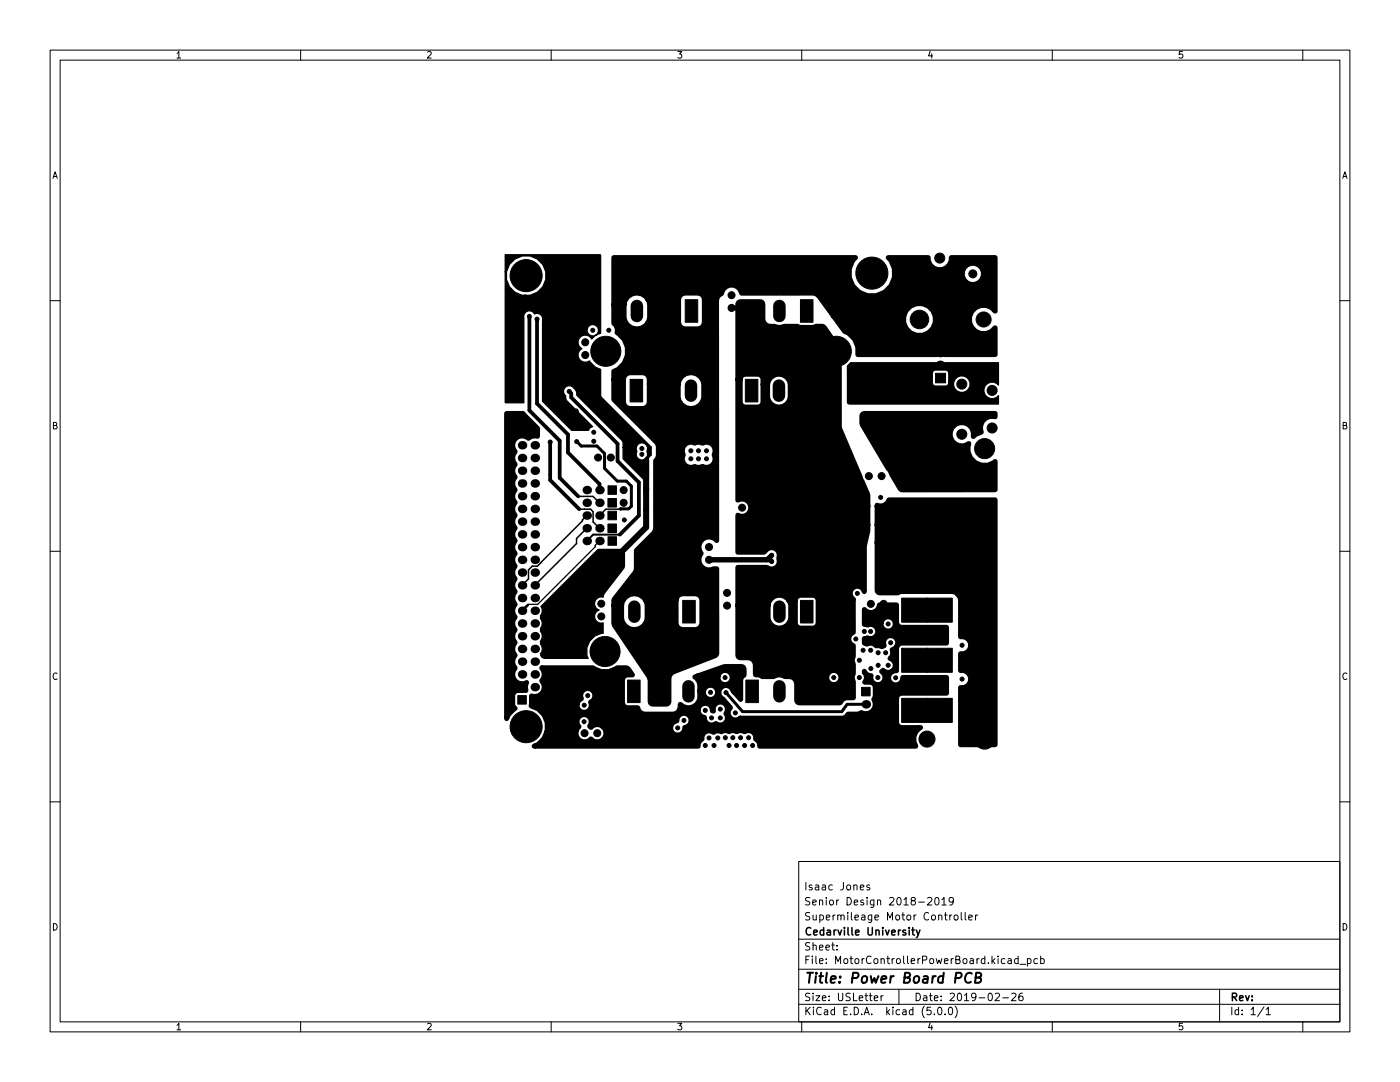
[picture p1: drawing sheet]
<svg xmlns="http://www.w3.org/2000/svg" width="279mm" height="216mm" viewBox="0 0 279 216" stroke-linecap="round" stroke-linejoin="round" font-family="sans-serif">
<defs><g id="words">
<text font-size="2.8" x="160.4" y="196.2">Title: Power Board PCB</text>
<g font-size="2.1">
<text x="160.4" y="177.6">Isaac Jones</text>
<text x="160.4" y="183.6">Supermileage Motor Controller</text>
<text x="160.4" y="180.6">Senior Design 2018-2019</text>
<text x="160.4" y="189.7">Sheet:</text>
<text x="160.4" y="186.7">Cedarville University</text>
<text x="160.4" y="192.4">File: MotorControllerPowerBoard.kicad_pcb</text>
<text x="160.4" y="202.5">KiCad E.D.A. kicad (5.0.0)</text>
<text x="160.4" y="199.7">Size: USLetter</text>
<text x="182.4" y="199.7">Date: 2019-02-26</text>
<text x="245.4" y="199.7">Rev:</text>
<text x="245.4" y="202.5">Id: 1/1</text>
</g>
<g font-size="1.8">
<text x="35" y="11.6">1</text>
<text x="85" y="11.6">2</text>
<text x="135" y="11.6">3</text>
<text x="185" y="11.6">4</text>
<text x="235" y="11.6">5</text>
<text x="10.3" y="35.6">A</text>
<text x="267.7" y="35.6">A</text>
<text x="10.3" y="85.7">B</text>
<text x="267.7" y="85.7">B</text>
<text x="10.3" y="135.6">C</text>
<text x="267.7" y="135.6">C</text>
<text x="10.3" y="185.7">D</text>
<text x="267.7" y="185.7">D</text>
<text x="35" y="205.6">1</text>
<text x="85" y="205.6">2</text>
<text x="135" y="205.6">3</text>
<text x="185" y="205.6">4</text>
<text x="235" y="205.6">5</text>
</g>
</g></defs>
<g fill="none" stroke="#000" stroke-width=".2">
<path d="M10 10h259.4v195.9h-259.4zM12 12h255.4v191.9h-255.4zM60 10v2M110 10v2M160 10v2M210 10v2M260 10v2M10 60h2M267.4 60h2M10 110h2M267.4 110h2M10 160h2"/>
<path d="M267.4 160h2M159.4 171.9h108v32h-108zM171.7 177.1l.7-.2-.1-.3h-.4l-.2 .2 .1 .7h.5M173.5 176.6h-.3l-.2 .2v.2l.5 .2v.3h-.5M185.1 179.2l.6-.1 .3 .4-1 1.1h1M186.8 179.2l.1-.1a.8 .8 0 0 1 .5 .7 .8 .8 0 0 1-.5 .8 1 1 0 0 1-.1-1.4zM188 179.5l.4-.4v1.5M190.3 179.7l-.3 .3h-.3l-.3-.3 .1-.5 .5-.1 .2 .1a.99 .99 0 0 1-.4 1.4h-.3M159.4 197.4h108M159.4 193.4h108M159.4 187.4h108M167 189.4v.2"/>
<path d="M167 188.7v.1M174.5 199.2l.7-.2-.1-.3h-.4l-.2 .2v.7h.6M175.8 198.7v1M176.3 198.7l-.5 .3M179.4 197.4v3M188 180.6h.8M190 182.6l-.5 .3M190.5 182.6h.4l.3 .3v.4l-.3 .3-.4-.1-.1-.2zM191.8 182.1v1.3l.2 .2M192.6 182.1v1.3l.2 .2M193.3 183.1l.7-.2v-.3h-.5l-.2 .2 .1 .7h.6M194.7 182.6v1"/>
<path d="M195.1 182.6l-.4 .3M198.6 198.3l.6-.1 .3 .4-1 1.1h1M200.1 199.1h1.2M201.2 191.4h.6v.9M201.8 191.6l-.5 .1-.2 .2 .2 .4 .5-.1M201.9 198.3l.6-.1 .3 .4-1 1.1h1M203.2 191.4l-.4-.1-.3 .3 .1 .6h.6M203.2 190.8v1.5M203.5 192.4h1.2M204 198.2h-.4a1.01 1.01 0 0 0 0 1.5l.5-.2 .1-.5-.3-.3h-.3l-.3 .3M205 191.4l.5-.1 .3 .3-.2 .6h-.6M205 191.3v1.5"/>
<path d="M207 191.4l-.4-.1-.3 .3 .2 .6h.5M207.7 191.4l.4-.1 .3 .3-.1 .6h-.6M207.7 190.8v1.5M243.4 197.4v6.5M60 203.9v2M110 203.9v2M159.4 200.4h108M160 203.9v2M186.5 202.3v.2M187.3 201h.2a.8 .8 0 0 1 .5 .7 .8 .8 0 0 1-.5 .8 1 1 0 0 1-.2-1.5zM188.6 202.3v.2M189.4 201.1l.2-.1a.8 .8 0 0 1 .5 .7 .8 .8 0 0 1-.5 .8l-.2-.2-.1-.4z"/>
<path d="M190.6 200.8a1.72 1.72 0 0 1 0 2.2M210 203.9v2M252.3 200.9l-1.3 1.9M252.7 201.4l.4-.4v1.5M252.7 202.5h.8M260 203.9v2"/>
</g>
<path d="M123.7 106.7h-5.3l-1.3 1.3M193.9 194.3a.88 .88 0 0 0-1 0 .88 .88 0 0 0-.3 .9 .69 .69 0 0 0 .3 .8 .69 .69 0 0 0 .8-.1M194.7 195.1h.7l.3-.2a.45 .45 0 0 0-.2-.8h-.7l-.2 2 .9-.1a.51 .51 0 0 0 .3-.5 .51 .51 0 0 0-.4-.4" fill="none" stroke="#000" stroke-width=".4"/>
<path d="M115.4 99.1h3l1.2 1.2M107.9 112.2v.1M115.6 101.6h1M116.7 101.6h1.2l.5 .5v2l1.2 1.3M117.1 105.4l-2 2v1.1l-8.4 8.3M117.1 102.9l-.9 .8v.2l-9 9.1h-1l-.7 .7v1.8l-1.3 1.3M123.8 101.6h-2.9l-1.3 1.3M182 185.6h.5M182.2 185.1v1.3l.3 .2M182.9 185.6l.3 1M183.6 185.6l-.5 1.3-.2 .2" fill="none" stroke="#000" stroke-width=".3"/>
<g fill="#000" stroke="#000" stroke-width=".2">
<path d="M136.8 59.8h2.4v4.5h-2.4zM159.7 59.8h2.6v4.5h-2.6zM189.9 53.9h1.5v1.5h-1.5zM187.1 61.9h3.8v3.7h-3.8zM186.7 74.5h2v1.9h-2zM121.3 99.5h1.7v1.7h-1.7zM121.3 96.9h1.7v1.7h-1.7zM125.8 75.7h2.4v4.5h-2.4zM148.8 75.7h2.4v4.5h-2.4zM180 92.8h5v4.9h-5zM180.1 95h.6v.5h-.6zM180.1 93h.6v.6h-.6z"/>
<path d="M180.1 96.9h.6v.6h-.6zM182.4 93h.6v.6h-.6zM182.4 96.9h.6v.6h-.6zM185 92.8h5v4.9h-5zM184.7 95h.6v.5h-.6zM184.7 93h.6v.6h-.6zM184.7 96.9h.6v.6h-.6zM187 93h.6v.6h-.6zM187 96.9h.6v.6h-.6zM189.3 95h.6v.5h-.6zM189.3 93h.6v.6h-.6zM189.3 96.9h.6v.6h-.6z"/>
<path d="M121.3 104.6h1.7v1.7h-1.7zM121.3 102h1.7v1.7h-1.7zM121.3 107.1h1.7v1.7h-1.7zM136.2 119.8h2.6v4.5h-2.6zM159.7 119.8h2.6v4.5h-2.6zM180 102.8h5v4.9h-5zM180.1 119.5h.6v.6h-.6zM182.4 119.5h.6v.6h-.6zM185 102.8h5v4.9h-5zM184.7 119.5h.6v.6h-.6zM187 119.5h.6v.6h-.6zM189.3 119.5h.6v.6h-.6z"/>
<path d="M103.3 138.8h1.7v1.7h-1.7zM172 137.2h1.6v1.7h-1.6zM180 129.4h5v4.8h-5zM180 119.4h5v4.8h-5zM180.1 123.4h.6v.6h-.6zM180.1 121.5h.6v.5h-.6zM182.4 123.4h.6v.6h-.6zM185 129.4h5v4.8h-5zM185 119.4h5v4.8h-5zM184.7 123.4h.6v.6h-.6zM184.7 121.5h.6v.5h-.6zM187 123.4h.6v.6h-.6z"/>
<path d="M189.3 123.4h.6v.6h-.6zM189.3 121.5h.6v.5h-.6zM125.2 135.7h2.6v4.5h-2.6zM148.9 135.7h2.4v4.5h-2.4zM180 139.3h5v4.9h-5zM185 139.3h5v4.9h-5z"/>
<circle cx="102.6" cy="55" r=".4"/>
<circle cx="103.3" cy="53.3" r=".4"/>
<circle cx="103.3" cy="56.7" r=".4"/>
<circle cx="104.8" cy="59.3" r=".4"/>
<circle cx="105" cy="55" r="3.2"/>
<circle cx="105" cy="52.6" r=".4"/>
<circle cx="105" cy="57.4" r=".4"/>
<circle cx="106.7" cy="53.3" r=".4"/>
<circle cx="106.7" cy="56.7" r=".4"/>
<circle cx="107.4" cy="55" r=".4"/>
<circle cx="107.8" cy="59.3" r=".4"/>
<circle cx="146" cy="58.9" r=".7"/>
<circle cx="171.6" cy="54.5" r=".4"/>
<circle cx="172.3" cy="52.8" r=".4"/>
<circle cx="172.3" cy="56.2" r=".4"/>
<circle cx="174" cy="54.5" r="3.2"/>
<circle cx="174" cy="56.9" r=".4"/>
<circle cx="174" cy="52.1" r=".4"/>
<circle cx="175.7" cy="52.8" r=".4"/>
<circle cx="175.7" cy="56.2" r=".4"/>
<circle cx="176.4" cy="54.5" r=".4"/>
<circle cx="187.5" cy="51.5" r="1"/>
<circle cx="187.5" cy="59" r="1"/>
<circle cx="194.1" cy="54.6" r=".8"/>
<circle cx="104.8" cy="61.3" r=".4"/>
<circle cx="105.7" cy="63.1" r=".4"/>
<circle cx="107.2" cy="63.7" r=".4"/>
<circle cx="113.6" cy="78.1" r=".4"/>
<circle cx="116.8" cy="70.8" r=".7"/>
<circle cx="116.8" cy="68.3" r=".7"/>
<circle cx="118.3" cy="65.9" r=".4"/>
<circle cx="120.9" cy="70.1" r="3"/>
<circle cx="121.5" cy="65.9" r=".4"/>
<circle cx="146" cy="61.4" r=".7"/>
<circle cx="166.9" cy="70.1" r="3"/>
<circle cx="178" cy="75.7" r="1.75"/>
<circle cx="181.4" cy="75.7" r="1.75"/>
<circle cx="183.5" cy="63.8" r="1.85"/>
<circle cx="192" cy="76.6" r="1"/>
<circle cx="196.3" cy="63.7" r="1.5"/>
<circle cx="198" cy="77.9" r="1"/>
<circle cx="109.8" cy="88.2" r=".4"/>
<circle cx="113.2" cy="83.7" r=".4"/>
<circle cx="115" cy="82" r=".4"/>
<circle cx="115" cy="83.7" r=".4"/>
<circle cx="115.1" cy="88.1" r=".4"/>
<circle cx="118.5" cy="88" r=".4"/>
<circle cx="118.5" cy="86.3" r=".4"/>
<circle cx="119.4" cy="91.3" r=".7"/>
<circle cx="121.9" cy="91.3" r=".7"/>
<circle cx="124.5" cy="97.8" r=".7"/>
<circle cx="128.1" cy="90.7" r=".4"/>
<circle cx="128.1" cy="89.5" r=".4"/>
<circle cx="128.9" cy="97.4" r=".4"/>
<circle cx="128.9" cy="98.9" r=".4"/>
<circle cx="137.9" cy="89.9" r=".4"/>
<circle cx="137.9" cy="91.5" r=".4"/>
<circle cx="138" cy="84" r=".4"/>
<circle cx="139.3" cy="85.5" r=".4"/>
<circle cx="139.4" cy="91.5" r=".4"/>
<circle cx="139.4" cy="90" r=".4"/>
<circle cx="140.3" cy="84" r=".4"/>
<circle cx="141" cy="90" r=".4"/>
<circle cx="141" cy="91.5" r=".4"/>
<circle cx="148.1" cy="98.8" r=".7"/>
<circle cx="173.4" cy="95" r=".7"/>
<circle cx="175.7" cy="99.2" r=".4"/>
<circle cx="175.9" cy="95" r=".7"/>
<circle cx="178" cy="89.2" r="1.75"/>
<circle cx="181.4" cy="89.2" r="1.75"/>
<circle cx="192" cy="86.6" r="1"/>
<circle cx="196.5" cy="89.5" r="2"/>
<circle cx="198" cy="85.4" r="1"/>
<circle cx="124.5" cy="100.3" r=".7"/>
<circle cx="124.6" cy="103.8" r=".4"/>
<circle cx="128.9" cy="100.3" r=".4"/>
<circle cx="128.9" cy="101.7" r=".4"/>
<circle cx="141.5" cy="111.7" r=".7"/>
<circle cx="141.5" cy="109.2" r=".7"/>
<circle cx="145.1" cy="118.3" r=".7"/>
<circle cx="148.1" cy="101.3" r=".7"/>
<circle cx="154" cy="110.8" r=".4"/>
<circle cx="154" cy="112" r=".4"/>
<circle cx="165.5" cy="103.5" r=".4"/>
<circle cx="165.5" cy="106.5" r=".4"/>
<circle cx="165.5" cy="100.5" r=".4"/>
<circle cx="167.5" cy="102" r=".4"/>
<circle cx="167.5" cy="105" r=".4"/>
<circle cx="169.5" cy="103.5" r=".4"/>
<circle cx="169.5" cy="106.5" r=".4"/>
<circle cx="169.5" cy="100.5" r=".4"/>
<circle cx="171.1" cy="118.4" r=".4"/>
<circle cx="171.7" cy="101" r=".4"/>
<circle cx="172" cy="104.8" r=".4"/>
<circle cx="172.5" cy="106.5" r=".4"/>
<circle cx="173.3" cy="104.8" r=".4"/>
<circle cx="173.3" cy="101" r=".4"/>
<circle cx="175" cy="104.8" r=".4"/>
<circle cx="175" cy="108.2" r=".4"/>
<circle cx="175" cy="101" r=".4"/>
<circle cx="176.2" cy="104.8" r=".4"/>
<circle cx="176.5" cy="101" r=".4"/>
<circle cx="177.5" cy="102.8" r=".4"/>
<circle cx="177.5" cy="106.8" r=".4"/>
<circle cx="180.4" cy="107.2" r=".3"/>
<circle cx="180.4" cy="103.3" r=".3"/>
<circle cx="180.4" cy="105.2" r=".3"/>
<circle cx="182.7" cy="107.2" r=".3"/>
<circle cx="182.7" cy="103.3" r=".3"/>
<circle cx="185" cy="107.2" r=".3"/>
<circle cx="185" cy="103.3" r=".3"/>
<circle cx="185" cy="105.2" r=".3"/>
<circle cx="186.7" cy="111.5" r=".4"/>
<circle cx="187.3" cy="107.2" r=".3"/>
<circle cx="187.3" cy="103.3" r=".3"/>
<circle cx="189.6" cy="107.2" r=".3"/>
<circle cx="189.6" cy="103.3" r=".3"/>
<circle cx="189.6" cy="105.2" r=".3"/>
<circle cx="193" cy="100.7" r=".4"/>
<circle cx="195.5" cy="104.5" r=".4"/>
<circle cx="196.5" cy="116" r="2"/>
<circle cx="196.5" cy="111" r="2"/>
<circle cx="198.2" cy="100.7" r=".4"/>
<circle cx="198.3" cy="108" r=".4"/>
<circle cx="112" cy="130.5" r=".4"/>
<circle cx="112" cy="127.8" r=".4"/>
<circle cx="114.2" cy="129" r=".4"/>
<circle cx="117.3" cy="138.8" r=".4"/>
<circle cx="120" cy="120.5" r=".7"/>
<circle cx="120" cy="123" r=".7"/>
<circle cx="120.7" cy="130" r="3"/>
<circle cx="141.8" cy="138.1" r=".4"/>
<circle cx="144.7" cy="135.2" r=".4"/>
<circle cx="144.9" cy="138.2" r=".4"/>
<circle cx="145.1" cy="120.8" r=".7"/>
<circle cx="146.4" cy="138" r=".4"/>
<circle cx="166.4" cy="135.2" r=".4"/>
<circle cx="166.7" cy="130" r="3"/>
<circle cx="170.8" cy="127.5" r=".4"/>
<circle cx="171.5" cy="135.2" r=".4"/>
<circle cx="171.5" cy="131.8" r=".4"/>
<circle cx="172.3" cy="129.8" r=".4"/>
<circle cx="172.5" cy="126" r=".4"/>
<circle cx="173.7" cy="129.8" r=".4"/>
<circle cx="173.7" cy="126" r=".4"/>
<circle cx="173.8" cy="120.5" r=".7"/>
<circle cx="173.8" cy="133.4" r=".4"/>
<circle cx="175.2" cy="135.2" r=".4"/>
<circle cx="175.3" cy="130.2" r=".4"/>
<circle cx="175.3" cy="132.8" r=".4"/>
<circle cx="176.3" cy="120.5" r=".7"/>
<circle cx="176.7" cy="130.2" r=".4"/>
<circle cx="177.3" cy="132.8" r=".4"/>
<circle cx="177.3" cy="124.5" r=".4"/>
<circle cx="177.7" cy="128.2" r=".4"/>
<circle cx="178.7" cy="135.3" r=".4"/>
<circle cx="180.4" cy="139.8" r=".3"/>
<circle cx="180.4" cy="129.8" r=".3"/>
<circle cx="180.4" cy="131.8" r=".3"/>
<circle cx="180.4" cy="133.7" r=".3"/>
<circle cx="182.7" cy="139.8" r=".3"/>
<circle cx="182.7" cy="129.8" r=".3"/>
<circle cx="182.7" cy="133.7" r=".3"/>
<circle cx="185" cy="139.8" r=".3"/>
<circle cx="185" cy="129.8" r=".3"/>
<circle cx="185" cy="131.8" r=".3"/>
<circle cx="185" cy="133.7" r=".3"/>
<circle cx="187.3" cy="139.8" r=".3"/>
<circle cx="187.3" cy="129.8" r=".3"/>
<circle cx="187.3" cy="133.7" r=".3"/>
<circle cx="189.6" cy="139.8" r=".3"/>
<circle cx="189.6" cy="129.8" r=".3"/>
<circle cx="189.6" cy="131.8" r=".3"/>
<circle cx="189.6" cy="133.7" r=".3"/>
<circle cx="192" cy="135.5" r=".4"/>
<circle cx="192" cy="128.8" r=".4"/>
<circle cx="102.6" cy="145" r=".4"/>
<circle cx="103.3" cy="146.7" r=".4"/>
<circle cx="103.3" cy="143.3" r=".4"/>
<circle cx="105" cy="145" r="3.2"/>
<circle cx="105" cy="142.6" r=".4"/>
<circle cx="105" cy="147.4" r=".4"/>
<circle cx="106.7" cy="146.7" r=".4"/>
<circle cx="106.7" cy="143.3" r=".4"/>
<circle cx="107.4" cy="145" r=".4"/>
<circle cx="116.6" cy="144" r=".4"/>
<circle cx="116.6" cy="140.7" r=".4"/>
<circle cx="116.7" cy="146.3" r=".7"/>
<circle cx="119.2" cy="146.3" r=".7"/>
<circle cx="135.3" cy="145.2" r=".4"/>
<circle cx="136.5" cy="143.8" r=".4"/>
<circle cx="140.8" cy="148.8" r=".4"/>
<circle cx="140.8" cy="141.8" r=".4"/>
<circle cx="141.5" cy="147.2" r=".4"/>
<circle cx="142" cy="143.2" r=".4"/>
<circle cx="142.5" cy="148.8" r=".4"/>
<circle cx="143.2" cy="147.2" r=".4"/>
<circle cx="143.7" cy="141.5" r=".4"/>
<circle cx="143.7" cy="143.2" r=".4"/>
<circle cx="144.7" cy="147.2" r=".4"/>
<circle cx="145.5" cy="148.8" r=".4"/>
<circle cx="146.2" cy="147.2" r=".4"/>
<circle cx="146.7" cy="142.3" r=".4"/>
<circle cx="147" cy="148.8" r=".4"/>
<circle cx="147.8" cy="147.2" r=".4"/>
<circle cx="148.6" cy="148.8" r=".4"/>
<circle cx="149.4" cy="147.2" r=".4"/>
<circle cx="150.2" cy="148.8" r=".4"/>
<circle cx="180.4" cy="141.8" r=".3"/>
<circle cx="180.4" cy="143.7" r=".3"/>
<circle cx="182.7" cy="143.7" r=".3"/>
<circle cx="185" cy="147.5" r="1.6"/>
<circle cx="185" cy="141.8" r=".3"/>
<circle cx="185" cy="143.7" r=".3"/>
<circle cx="187.3" cy="143.7" r=".3"/>
<circle cx="189.6" cy="141.8" r=".3"/>
<circle cx="189.6" cy="143.7" r=".3"/>
<circle cx="196.5" cy="147.5" r="2"/>
</g>
<g fill="#000">
<circle cx="104.2" cy="99" r=".85"/>
<circle cx="104.2" cy="96.5" r=".85"/>
<circle cx="104.2" cy="88.8" r=".85"/>
<circle cx="104.2" cy="86.3" r=".85"/>
<circle cx="104.2" cy="93.9" r=".85"/>
<circle cx="104.2" cy="91.4" r=".85"/>
<circle cx="106.7" cy="93.9" r=".85"/>
<circle cx="106.7" cy="99" r=".85"/>
<circle cx="106.7" cy="96.5" r=".85"/>
<circle cx="106.7" cy="86.3" r=".85"/>
<circle cx="106.7" cy="91.4" r=".85"/>
<circle cx="106.7" cy="88.8" r=".85"/>
<circle cx="117.1" cy="97.8" r=".85"/>
<circle cx="119.6" cy="97.8" r=".85"/>
<circle cx="104.2" cy="119.3" r=".85"/>
<circle cx="104.2" cy="114.2" r=".85"/>
<circle cx="104.2" cy="111.7" r=".85"/>
<circle cx="104.2" cy="109.2" r=".85"/>
<circle cx="104.2" cy="116.8" r=".85"/>
<circle cx="104.2" cy="106.6" r=".85"/>
<circle cx="104.2" cy="104.1" r=".85"/>
<circle cx="104.2" cy="101.5" r=".85"/>
<circle cx="106.7" cy="109.2" r=".85"/>
<circle cx="106.7" cy="104.1" r=".85"/>
<circle cx="106.7" cy="116.8" r=".85"/>
<circle cx="106.7" cy="114.2" r=".85"/>
<circle cx="106.7" cy="111.7" r=".85"/>
<circle cx="106.7" cy="101.5" r=".85"/>
<circle cx="106.7" cy="119.3" r=".85"/>
<circle cx="106.7" cy="106.6" r=".85"/>
<circle cx="117.1" cy="105.4" r=".85"/>
<circle cx="117.1" cy="100.3" r=".85"/>
<circle cx="117.1" cy="102.9" r=".85"/>
<circle cx="117.1" cy="108" r=".85"/>
<circle cx="119.6" cy="100.3" r=".85"/>
<circle cx="119.6" cy="105.4" r=".85"/>
<circle cx="119.6" cy="102.9" r=".85"/>
<circle cx="119.6" cy="108" r=".85"/>
<circle cx="104.2" cy="134.6" r=".85"/>
<circle cx="104.2" cy="126.9" r=".85"/>
<circle cx="104.2" cy="121.9" r=".85"/>
<circle cx="104.2" cy="132" r=".85"/>
<circle cx="104.2" cy="137.1" r=".85"/>
<circle cx="104.2" cy="129.5" r=".85"/>
<circle cx="104.2" cy="124.4" r=".85"/>
<circle cx="106.7" cy="124.4" r=".85"/>
<circle cx="106.7" cy="126.9" r=".85"/>
<circle cx="106.7" cy="121.9" r=".85"/>
<circle cx="106.7" cy="139.6" r=".85"/>
<circle cx="106.7" cy="132" r=".85"/>
<circle cx="106.7" cy="129.5" r=".85"/>
<circle cx="106.7" cy="137.1" r=".85"/>
<circle cx="106.7" cy="134.6" r=".85"/>
<circle cx="172.8" cy="140.5" r=".85"/>
<circle cx="172.8" cy="143.1" r=".85"/>
</g>
<g fill="none" stroke="#000" stroke-width="2.5">
<path d="M127.1 61.1v2M132.5 76.9v2M132.5 61.1v2M137.9 76.9v2M150.1 61.1v2M155.5 76.9v2M155.6 61.1v2M160.9 76.9v2M126.6 121.1v2M131.9 136.9v2M132.1 121.1v2M137.4 136.9v2"/>
<path d="M150.1 121.1v2M155.6 121.1v2M155.6 136.9v2M161 136.9v2"/>
</g>
<path d="M187.7 72.9h.1M187.7 70.4h.1" fill="none" stroke="#000" stroke-width="1.9"/>
<path d="M116 75.5h-5v6l2.2 2.2M128.9 91.9v13.3l-5.5 5.6h-2.6" fill="none" stroke="#000" stroke-width="1.2"/>
<path d="M116 75.5l13.8 13.8v1.4l-.9 .8M115.1 88.1l.9 .9h3.1l1.5 1.5v2.9l2.6 2.6h1.8l1 1v4l-.5 .5h-1.6M123.9 101.5h.1M123.9 101.5l-.1 .1M144.9 138.2l3.3 3.8h19.8l1.1-1.5h3.7" fill="none" stroke="#000" stroke-width=".6"/>
<path d="M109.8 88.2h.1M116.6 101.6h.1M119.6 108l-.8 .8v.3l-11.5 11.5h-1.8l-.1 .1" fill="none" stroke="#000" stroke-width=".25"/>
<path d="M105.7 63.1v18.8l6 6.1v7.4l3.7 3.7M107.2 63.7v16.8l6.2 6.2v3.6l6.2 6.3v1.2M113.6 78.1l.4 .4v.8l9.2 9.2v3.5l4.3 4.2v6.7l-3.8 3.8M109.8 88.2v7.6l5.8 5.8" fill="none" stroke="#000" stroke-width=".75"/>
<path d="M105.4 120.7l-1.2 1.2" fill="none" stroke="#000" stroke-width=".5"/>
<path d="M146 61.4h3.5l.6 .7M141.5 111.7h12.2l.3 .3M154 110.8l-.9 .9" fill="none" stroke="#000" stroke-width="1"/>
<path d="M122.5 51.4h48.2a4.5 4.5 0 0 0 1.7 7.4 4.5 4.5 0 0 0 6.1-4.6h13.5a2.14 2.14 0 0 0 2.6 2.6 2.14 2.14 0 0 0 1.3-3.3 2.14 2.14 0 0 0-3.5 0l-.4 .7h-13.5v-.6l-.7-1.6-.5-.6h8a2.3 2.3 0 0 0 2.3 2.4 2.3 2.3 0 0 0 2.3-2.4h8.7v10.7a2.84 2.84 0 0 0-4.2-.5 2.84 2.84 0 0 0 0 4.3 2.84 2.84 0 0 0 4.2-.5v5.3l-10.6-.1-16.8 .1a4.1 4.1 0 0 0-2.6-4.6l-2.2-3h13.9a3.2 3.2 0 0 0 3.8 3.8 3.2 3.2 0 0 0 2.1-4.9 3.2 3.2 0 0 0-5.4 0l-.5 1.1h-13.9l-2.9-4-.7-.5-14.8-.1a2.03 2.03 0 0 0-2-1.6 2.03 2.03 0 0 0-2 1.7l-.6 .4-.4 1v47.9a2.01 2.01 0 0 0-2.8-.3 2.01 2.01 0 0 0-.3 2.8 2 2 0 0 0 0 2.6 2 2 0 0 0 2.5 .5h.6v17.1l-.3 .2-8.2 3.2-.6 .4-.4 1v4.6a.53 .53 0 0 1-.5 .5h-2.7a.53 .53 0 0 1-.5-.5v-4.2l-.2-.7-7-10.3-.1-.4v-3.6h1.6v2.5a2.56 2.56 0 0 0 2.5 2.4 2.56 2.56 0 0 0 2.6-2.4v-2.5l-.4-1h6.1v4.5a1.33 1.33 0 0 0 1.3 1.3h2.6a1.33 1.33 0 0 0 1.3-1.3v-4.5a1.33 1.33 0 0 0-1.3-1.3h-2.6a1.33 1.33 0 0 0-1.3 1.3h-6.1a2.54 2.54 0 0 0-2.7-1.3 2.54 2.54 0 0 0-2 2.3h-1.6v-1.1l4.4-5.7 .1-4.2 3.2-3.1a1.73 1.73 0 0 0 .6-1.7v-13.1a2.6 2.6 0 0 0 .6-2.3h4.8v.7l.2 .4a1.69 1.69 0 0 0 .2 2.1 1.69 1.69 0 0 0 2 .3l.5 .2h.6l.5-.2a1.7 1.7 0 0 0 2-.3 1.7 1.7 0 0 0 .3-2.1 1.7 1.7 0 0 0-.3-2 1.7 1.7 0 0 0-2-.3l-.5-.1h-.6l-.5 .1a1.69 1.69 0 0 0-2.4 1.2h-4.8v-.3a1.53 1.53 0 0 0-.6-1.2l-8.3-8.4v-4h1.9v4.5a1.33 1.33 0 0 0 1.4 1.3h2.4a1.33 1.33 0 0 0 1.4-1.3v-3.5h5.7v2.5a2.56 2.56 0 0 0 2.6 2.3 2.56 2.56 0 0 0 2.6-2.3v-2.5a2.56 2.56 0 0 0-2.6-2.4 2.56 2.56 0 0 0-2.6 2.4h-5.7a1.8 1.8 0 0 0-.8-2.2l-3-.1a1.33 1.33 0 0 0-1.4 1.3h-1.9v-1.6a4.3 4.3 0 0 0 2.8-3.7 4.3 4.3 0 0 0-2.2-4 1.64 1.64 0 0 0-.6-1.9v-3.7h2v2.5a2.56 2.56 0 0 0 2.6 2.4 2.56 2.56 0 0 0 2.5-2.4v-2.5l-.3-1h6.1v4.5a1.33 1.33 0 0 0 1.4 1.3h2.4a1.33 1.33 0 0 0 1.4-1.3v-4.5a1.33 1.33 0 0 0-1.4-1.3h-2.4a1.33 1.33 0 0 0-1.4 1.3h-6.1a2.54 2.54 0 0 0-2.7-1.3 2.54 2.54 0 0 0-2.1 2.3h-2zM147.4 60.4l.4-.2h3.9a.53 .53 0 0 1 .5 .5v2.9a1.52 1.52 0 0 0 1.5 1.5h.9a2.12 2.12 0 0 0 1.9 0h2.6l.6 .2h2.6a2.32 2.32 0 0 1 2.2 .1l1.5 2.1 1.5 5 .1 13 5.6 13.4v6.9l-.7 3.3v9a1.43 1.43 0 0 0-2.3-.9 1.43 1.43 0 0 0 .2 2.4l-.1 6.6a1.39 1.39 0 0 0-.9 1.3 1.39 1.39 0 0 0 .9 1.3v2.2l-.2 .5v.5l.2 .5v1.9a1.43 1.43 0 0 0 0 1.6v3.2h-1.2a1.25 1.25 0 0 0-1.1 .6l-.3 .4h-8.2a.53 .53 0 0 1-.5-.5v-3.2a1.52 1.52 0 0 0-1.5-1.5l-.9-.1h8.4a1.44 1.44 0 0 0 1.7 1.7 1.44 1.44 0 0 0 .9-2.2 1.44 1.44 0 0 0-2.4 0l-.2 .5h-8.4a2.05 2.05 0 0 0-2.2 .1h-2.3a1.31 1.31 0 0 0-1.3-.3v-1.9a1.52 1.52 0 0 0-1.6-1.6h-1.4a.53 .53 0 0 1-.6-.5v-9.9h6.1v2.5a2.27 2.27 0 0 0 2.2 2.1 2.27 2.27 0 0 0 2.3-2.1v-2.5l-.1-.6-.3-.4h1.3v4.5a1.03 1.03 0 0 0 1 1h2.6a1.03 1.03 0 0 0 1-1v-4.5a1.03 1.03 0 0 0-1-1h-2.6a1.03 1.03 0 0 0-1 1h-1.3a2.24 2.24 0 0 0-2.4-1 2.24 2.24 0 0 0-1.7 2h-6.1v-7.6h5.8a1.58 1.58 0 0 0 1.9 .1 1.58 1.58 0 0 0 .5-1.9 1.59 1.59 0 0 0-.9-2 1.59 1.59 0 0 0-2 .8h-5.3v-7.4a1.73 1.73 0 0 0 2.6-1.5 1.73 1.73 0 0 0-2.6-1.5v-24.1h.5v4.5a1.03 1.03 0 0 0 1.1 1h2.4a1.03 1.03 0 0 0 1.1-1v-3.5h.9v2.5a2.27 2.27 0 0 0 2.3 2 2.27 2.27 0 0 0 2.2-2v-2.5a2.27 2.27 0 0 0-2.2-2.1 2.27 2.27 0 0 0-2.3 2.1h-.9v-1a1.03 1.03 0 0 0-1.1-1h-2.4a1.03 1.03 0 0 0-1.1 1h-.5v-15zM101.1 82.5h3.3l2.9 3v1.6a1.91 1.91 0 0 0-1.8 .4 1.88 1.88 0 0 0-2.6 0 1.88 1.88 0 0 0-.1 2.6 1.84 1.84 0 0 0 0 2.6 1.84 1.84 0 0 0 0 2.5 1.84 1.84 0 0 0 0 2.5 1.84 1.84 0 0 0 0 2.6 1.84 1.84 0 0 0 0 2.5 1.84 1.84 0 0 0 0 2.6 1.84 1.84 0 0 0 0 2.5 1.84 1.84 0 0 0 0 2.5 1.84 1.84 0 0 0 0 2.6 1.84 1.84 0 0 0 0 2.5 1.84 1.84 0 0 0 0 2.6 1.84 1.84 0 0 0 0 2.5 1.84 1.84 0 0 0 0 2.5 1.84 1.84 0 0 0 0 2.6 1.84 1.84 0 0 0 0 2.5 1.84 1.84 0 0 0 0 2.6 1.84 1.84 0 0 0 0 2.5 1.87 1.87 0 0 0-.1 2.4 1.87 1.87 0 0 0 2.4 .5l-.3 .9 .2 .7h-1.7a1.03 1.03 0 0 0-1 1v1.7l.1 .4 .4 .5-1.4 1.2-.3 .8zM172.2 82.7l.3-.2h26.1v.7a2.28 2.28 0 0 0-2.3 .6 2.28 2.28 0 0 0-.4 2.4l-1.3 .5-.3 .4a2.34 2.34 0 0 0-2.5-2.8 2.34 2.34 0 0 0-2 3.1 2.34 2.34 0 0 0 3.5 1.1 3.3 3.3 0 0 0 1.3 3.8 3.3 3.3 0 0 0 4-.2v5.6h-18.7l-.3-.2-1.7-2.9-.3-.7-.3-.4-5.2-8.7-.1-1.8zM108.2 133.2h10.1l.2 .2a4 4 0 0 0 4.7-.2l2 .1 1 1.4h-1.3l-.6 .6-.1 4.9a1.03 1.03 0 0 0 1 1h2.1l.5 .9 .9 .4h5.5a1.5 1.5 0 0 0 1.5-1h3.6v.5a1.38 1.38 0 0 0 1.3 1.2 1.4 1.4 0 0 0 .7 1.3 1.4 1.4 0 0 0 1.6-.1 1.42 1.42 0 0 0 1.9-.1 1.42 1.42 0 0 0 .1-1.9 1.42 1.42 0 0 0-.9-2.3 1.42 1.42 0 0 0-1.6 1.8l-.2-.1a1.42 1.42 0 0 0-1.3-1.5 1.42 1.42 0 0 0-1.6 1.2h-3.6l.1-1a2.27 2.27 0 0 0 2.3 .6 2.27 2.27 0 0 0 1.6-1.9v-1.3h.7a1.44 1.44 0 0 0 1.7 1.7 1.44 1.44 0 0 0 .9-2.2 1.44 1.44 0 0 0-2.4 0l-.2 .5h-.7a2.47 2.47 0 0 0-1-2.8l.4-.2h4.2a1.44 1.44 0 0 0 1.7 1.7 1.44 1.44 0 0 0 .9-2.2 1.44 1.44 0 0 0-2.4 0l-.2 .5h-4.2l5.6-1.9h3.5l.3 .5v1.2a1 1 0 0 0-.7 1v3.9l-1.6-1.9a1.42 1.42 0 0 0-2.3-.6 1.42 1.42 0 0 0 .3 2.4l1.6 1.7-.2 .3a1.42 1.42 0 0 0 .2 1.9 1.42 1.42 0 0 0 1.9-.2l20.3 .1a1.37 1.37 0 0 0 1.3-.8h1.7l.9-.3 .2 .1a1.87 1.87 0 0 0 2.1-.5 1.87 1.87 0 0 0 .2-2.2 3.4 3.4 0 0 0 .2-2.8l-.6-.6-1.4-.1a1.34 1.34 0 0 0-.1-1.9v-.3l.5 .7 .8 .2v.1a1.43 1.43 0 0 0 2 1.6 1.43 1.43 0 0 0 .1-2.5l.4-.3a1.42 1.42 0 0 0 2.2-.2 1.42 1.42 0 0 0-.9-2.1 1.34 1.34 0 0 0 .4-1.7 1.43 1.43 0 0 0 1.2-1.8 1.43 1.43 0 0 0-1.9-1 1.43 1.43 0 0 0-.8 1.9l-.5 .2-.5-.2h-.5a1.81 1.81 0 0 0-2-.3l-.5-.2v-.9l.6-.1 .4 .1a1.43 1.43 0 0 0 1.7-1.6 1.43 1.43 0 0 0-2.1-1.1l-.6-.1v-.4h3.3a1.44 1.44 0 0 0 1.7 1.7 1.44 1.44 0 0 0 .9-2.2 1.44 1.44 0 0 0-2.3 0l-.3 .5h-3.3v-2.6l.3 .3a1.72 1.72 0 0 0 2.7-1.2h3.4v3.5a1.03 1.03 0 0 0 1.1 1h8.9v3.1l-9.3 .1-.4 .2-.3 .8v4.4a1.42 1.42 0 0 0-1.6 1.4 1.42 1.42 0 0 0 1.4 1.5 1.42 1.42 0 0 0 1.5-1.5h8.7v3.1l-9.3 .1-.4 .2-.3 .7v4.9a1.03 1.03 0 0 0 1.1 1h3.7l-.2 .1a2.64 2.64 0 0 0-.7 3.6h-31.2l-.2-.9-.6-.5v-.6a1.44 1.44 0 0 0-2.2-.9l-.5-.2h-.6l-.5 .2-.5-.2h-.5l-.5 .2a1.4 1.4 0 0 0-1.6 0 1.34 1.34 0 0 0-1.5 .1 1.42 1.42 0 0 0-1.6-.1 1.42 1.42 0 0 0-.7 1.5 1.32 1.32 0 0 0-.8 1.4h-32.7l.8-.3 1.2-1.2 .6-1.4h5.8v.6a1.71 1.71 0 0 0 1.2 1.4 1.71 1.71 0 0 0 1.7-.6 1.72 1.72 0 0 0 2.6 .1 1.72 1.72 0 0 0-.2-2.5h13.5v.5a1.42 1.42 0 0 0 1.6 1.2 1.42 1.42 0 0 0 1.3-1.5 1.42 1.42 0 0 0 1.2-1.6 1.42 1.42 0 0 0-1.5-1.3 1.42 1.42 0 0 0-1.3 1.5 1.38 1.38 0 0 0-1.3 1.2h-13.5l-.1-.1a1.67 1.67 0 0 0-2.3 .3l-.2-.3 .1-.1a1.43 1.43 0 0 0-.3-1.9 1.43 1.43 0 0 0-2 .1 1.43 1.43 0 0 0 .1 2l-.4 .3-.2 .7h-5.8v-.2a4.2 4.2 0 0 0-3.2-4.9l.1-.5h9.1v.6a1.42 1.42 0 0 0 1.8 1.1 1.42 1.42 0 0 0 .9-2 1.42 1.42 0 0 0 .7-1.9 1.42 1.42 0 0 0-1.9-.7 1.42 1.42 0 0 0-.7 1.9l-.6 .5-.2 .5h-9.1v-1.5l.4 .1a1.86 1.86 0 0 0 1.9-1 1.86 1.86 0 0 0-.3-2.2 1.84 1.84 0 0 0 0-2.5zM175 100.8a1.65 1.65 0 0 0 2.4-1h21.2v48.8h-6.9v-11.4a1.73 1.73 0 0 0 2-1.7 1.73 1.73 0 0 0-2-1.7v-3.3a1.73 1.73 0 0 0 2-1.7 1.73 1.73 0 0 0-2-1.7v-7.3a2 2 0 0 0-1.7-1.8h-10l-.8 .3h-3.6a.53 .53 0 0 1-.6-.5z" fill="#000" stroke="#000" stroke-width="1"/>
<path d="M100.8 50.8h19l.1 15.7-1.1 .4-.7 .8a1.44 1.44 0 0 0-2.3-.4 1.44 1.44 0 0 0 .3 2.3 1.44 1.44 0 0 0-.5 2 1.44 1.44 0 0 0 2.1 .4l1.1 1.3 1.1 .4v5.4l.3 .8 9.1 9.1 .1 6.5a.86 .86 0 0 1-.8 .9l-.1-.6-.2-.3-3.9-4v-2.2h2.6l.1 .8a1.14 1.14 0 0 0 1 1.7 1.14 1.14 0 0 0 1-1.7 1.14 1.14 0 0 0-.6-1.7 1.14 1.14 0 0 0-1.5 .9h-2.6l-.1-1.2-.3-.3-8.9-9a1.72 1.72 0 0 0-1.7-1.8 1.14 1.14 0 0 0-.9 .8 1.14 1.14 0 0 0 .4 1.2l.1 .7 .2 .4 5.1 5-.4 .2-.5 .6h-3.3l-5.8-5.8v-14.4h8.9a1.15 1.15 0 0 0 1.3 1.3 1.15 1.15 0 0 0 .8-1.7 1.15 1.15 0 0 0-2 0l-.1 .4h-8.9v-1.7a1.12 1.12 0 0 0-.4-1.2 1.12 1.12 0 0 0-1.2-.1 1.13 1.13 0 0 0-1.4-.6 1.13 1.13 0 0 0-.8 1.3v17l-3.7-.1v-26.1h.3a4 4 0 0 0 4.7 4.7 4 4 0 0 0 2.5-6.1 4 4 0 0 0-6.6 0l-.6 1.4h-.3zM169.1 73l.7-.6h29.5v4.5a1.65 1.65 0 0 0-2.4-.2 1.65 1.65 0 0 0 0 2.4 1.65 1.65 0 0 0 2.4-.2v1.7h-29.8h-.2l-.2-.4v-5.7h17v1.9a.65 .65 0 0 0 .6 .6h2a.65 .65 0 0 0 .7-.7h.9a1.67 1.67 0 0 0 2 2 1.67 1.67 0 0 0 1-2.6 1.67 1.67 0 0 0-2.7 0l-.3 .6h-.9v-1.8a.65 .65 0 0 0-.7-.7h-2a.65 .65 0 0 0-.6 .7h-17zM108 121l11.4-11.4h4.3a.88 .88 0 0 1 .9 .9v2.7l-4 5.2-.2 .8a1.34 1.34 0 0 0-1.7 .9 1.34 1.34 0 0 0 .9 1.6 1.34 1.34 0 0 0-.9 1.7 1.34 1.34 0 0 0 1.7 .9v2.1a3.6 3.6 0 0 0-3 5h-8.6a.77 .77 0 0 1-.8-.5 .77 .77 0 0 1 .1-.8l.1-.6-.1-.6-.2-.4v-.6a1.43 1.43 0 0 0 0-1.9v-.6a1.43 1.43 0 0 0 0-1.9v-.7a1.4 1.4 0 0 0 .1-1.8z" fill="#000" stroke="#000" stroke-width=".25"/>
<use href="#words"/>
</svg>
